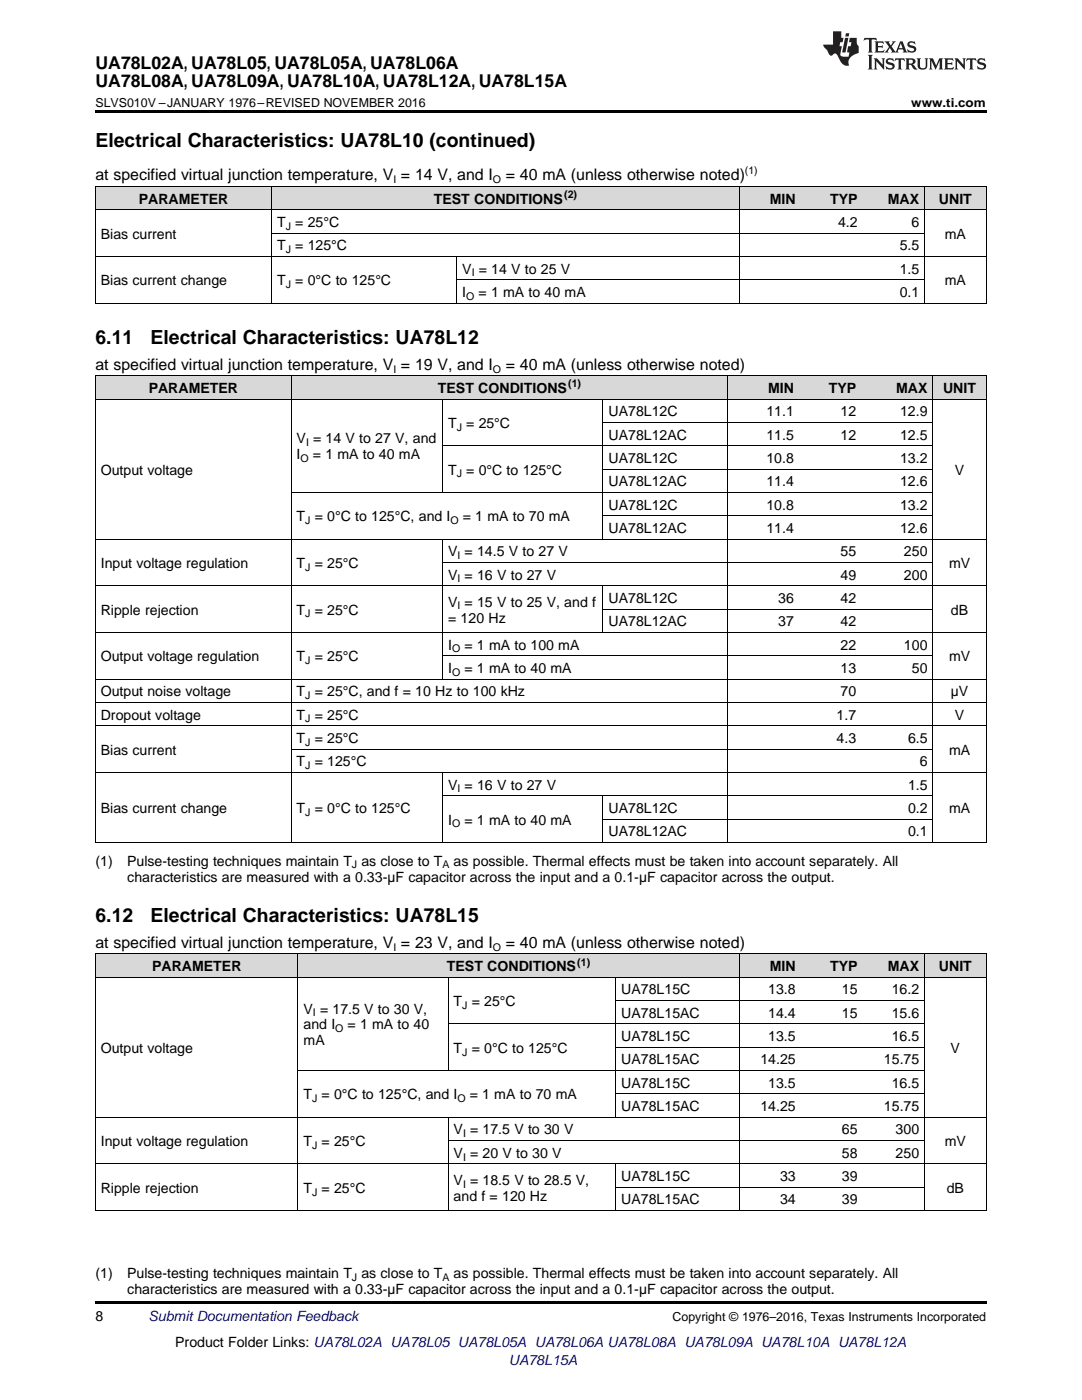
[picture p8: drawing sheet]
<svg xmlns="http://www.w3.org/2000/svg" width="216mm" height="279mm" viewBox="0 0 216 279" stroke-linecap="round" stroke-linejoin="round" font-family="sans-serif">
<defs><g id="words">
<g font-size="3.9">
<text x="19" y="29.3">Electrical Characteristics: UA78L10 (continued)</text>
<text x="19" y="68.6">6.11</text>
<text x="30.1" y="68.6">Electrical Characteristics: UA78L12</text>
<text x="19" y="184">6.12</text>
<text x="30.1" y="184">Electrical Characteristics: UA78L15</text>
</g>
<g font-size="3.5">
<text x="19" y="13.8">UA78L02A, UA78L05, UA78L05A, UA78L06A</text>
<text x="19" y="17.3">UA78L08A, UA78L09A, UA78L10A, UA78L12A, UA78L15A</text>
</g>
<g font-size="3.2">
<text x="19" y="36">at specified virtual junction temperature, V = 14 V, and I</text>
<text x="100.9" y="36">= 40 mA (unless otherwise noted)</text>
<text x="19" y="73.8">at specified virtual junction temperature, V = 19 V, and I</text>
<text x="100.9" y="73.8">= 40 mA (unless otherwise noted)</text>
<text x="19" y="189.2">at specified virtual junction temperature, V = 23 V, and I</text>
<text x="100.9" y="189.2">= 40 mA (unless otherwise noted)</text>
</g>
<g font-size="2.8">
<text x="27.7" y="40.6">PARAMETER</text>
<text x="86.6" y="40.6">TEST CONDITIONS</text>
<text x="153.6" y="40.6">MIN</text>
<text x="165.6" y="40.6">TYP</text>
<text x="177.2" y="40.6">MAX</text>
<text x="187.4" y="40.6">UNIT</text>
<text x="20.1" y="47.6">Bias current</text>
<text x="55.3" y="45.3">T = 25°C</text>
<text x="167.2" y="45.3">4.2</text>
<text x="181.9" y="45.3">6</text>
<text x="188.5" y="47.6">mA</text>
<text x="55.3" y="50">T = 125°C</text>
<text x="179.5" y="50">5.5</text>
<text x="20.1" y="56.9">Bias current change</text>
<text x="55.3" y="56.9">T = 0°C to 125°C</text>
<text x="92.3" y="54.6">V = 14 V to 25 V</text>
<text x="92.3" y="59.3">I</text>
<text x="95.5" y="59.3">= 1 mA to 40 mA</text>
<text x="179.5" y="54.6">1.5</text>
<text x="179.5" y="59.3">0.1</text>
<text x="188.5" y="56.9">mA</text>
<text x="29.7" y="78.4">PARAMETER</text>
<text x="87.4" y="78.4">TEST CONDITIONS</text>
<text x="121.4" y="83.1">UA78L12C</text>
<text x="152.9" y="83.1">11.1</text>
<text x="153.2" y="78.4">MIN</text>
<text x="165.4" y="78.4">TYP</text>
<text x="167.7" y="83.1">12</text>
<text x="178.8" y="78.4">MAX</text>
<text x="179.6" y="83.1">12.9</text>
<text x="188.2" y="78.4">UNIT</text>
<text x="59.2" y="88.5">V = 14 V to 27 V, and</text>
<text x="89.4" y="85.4">T = 25°C</text>
<text x="121.4" y="87.7">UA78L12AC</text>
<text x="152.9" y="87.7">11.5</text>
<text x="167.7" y="87.7">12</text>
<text x="179.6" y="87.7">12.5</text>
<text x="20.1" y="94.7">Output voltage</text>
<text x="59.2" y="91.7">I</text>
<text x="62.4" y="91.7">= 1 mA to 40 mA</text>
<text x="89.4" y="94.7">T = 0°C to 125°C</text>
<text x="121.4" y="92.4">UA78L12C</text>
<text x="152.9" y="92.4">10.8</text>
<text x="179.6" y="92.4">13.2</text>
<text x="190.5" y="94.7">V</text>
<text x="121.4" y="97">UA78L12AC</text>
<text x="121.4" y="101.7">UA78L12C</text>
<text x="152.9" y="97">11.4</text>
<text x="152.9" y="101.7">10.8</text>
<text x="179.6" y="97">12.6</text>
<text x="179.6" y="101.7">13.2</text>
<text x="59.2" y="104">T = 0°C to 125°C, and I</text>
<text x="92.4" y="104">= 1 mA to 70 mA</text>
<text x="121.4" y="106.4">UA78L12AC</text>
<text x="152.9" y="106.4">11.4</text>
<text x="179.6" y="106.4">12.6</text>
<text x="20.1" y="113.3">Input voltage regulation</text>
<text x="59.2" y="113.3">T = 25°C</text>
<text x="89.4" y="111">V = 14.5 V to 27 V</text>
<text x="167.7" y="111">55</text>
<text x="180.4" y="111">250</text>
<text x="189.4" y="113.3">mV</text>
<text x="89.4" y="115.7">V = 16 V to 27 V</text>
<text x="167.7" y="115.7">49</text>
<text x="180.4" y="115.7">200</text>
<text x="20.1" y="122.7">Ripple rejection</text>
<text x="59.2" y="122.7">T = 25°C</text>
<text x="89.4" y="121.1">V = 15 V to 25 V, and f</text>
<text x="89.4" y="124.2">= 120 Hz</text>
<text x="121.4" y="120.3">UA78L12C</text>
<text x="121.4" y="125">UA78L12AC</text>
<text x="155.3" y="120.3">36</text>
<text x="155.3" y="125">37</text>
<text x="167.7" y="120.3">42</text>
<text x="167.7" y="125">42</text>
<text x="189.8" y="122.7">dB</text>
<text x="20.1" y="132">Output voltage regulation</text>
<text x="59.2" y="132">T = 25°C</text>
<text x="89.4" y="129.6">I</text>
<text x="92.7" y="129.6">= 1 mA to 100 mA</text>
<text x="167.7" y="129.6">22</text>
<text x="180.4" y="129.6">100</text>
<text x="189.4" y="132">mV</text>
<text x="89.4" y="134.3">I</text>
<text x="92.7" y="134.3">= 1 mA to 40 mA</text>
<text x="167.7" y="134.3">13</text>
<text x="182" y="134.3">50</text>
<text x="20.1" y="139">Output noise voltage</text>
<text x="20.1" y="143.6">Dropout voltage</text>
<text x="59.2" y="139">T = 25°C, and f = 10 Hz to 100 kHz</text>
<text x="59.2" y="143.6">T = 25°C</text>
<text x="166.9" y="143.6">1.7</text>
<text x="167.7" y="139">70</text>
<text x="189.7" y="139">µV</text>
<text x="190.5" y="143.6">V</text>
<text x="59.2" y="148.3">T = 25°C</text>
<text x="166.9" y="148.3">4.3</text>
<text x="181.2" y="148.3">6.5</text>
<text x="20.1" y="150.6">Bias current</text>
<text x="59.2" y="152.9">T = 125°C</text>
<text x="183.5" y="152.9">6</text>
<text x="189.4" y="150.6">mA</text>
<text x="89.4" y="157.6">V = 16 V to 27 V</text>
<text x="181.2" y="157.6">1.5</text>
<text x="20.1" y="162.2">Bias current change</text>
<text x="59.2" y="162.2">T = 0°C to 125°C</text>
<text x="89.4" y="164.6">I</text>
<text x="92.7" y="164.6">= 1 mA to 40 mA</text>
<text x="121.4" y="162.2">UA78L12C</text>
<text x="121.4" y="166.9">UA78L12AC</text>
<text x="181.2" y="162.2">0.2</text>
<text x="181.2" y="166.9">0.1</text>
<text x="189.4" y="162.2">mA</text>
<text x="19" y="172.8">(1)</text>
<text x="25.4" y="172.8">Pulse-testing techniques maintain T as close to T</text>
<text x="90.5" y="172.8">as possible. Thermal effects must be taken into account separately. All</text>
<text x="25.4" y="175.9">characteristics are measured with a 0.33-µF capacitor across the input and a 0.1-µF capacitor across the output.</text>
<text x="30.3" y="193.8">PARAMETER</text>
<text x="89.2" y="193.8">TEST CONDITIONS</text>
<text x="153.6" y="193.8">MIN</text>
<text x="165.6" y="193.8">TYP</text>
<text x="177.2" y="193.8">MAX</text>
<text x="187.4" y="193.8">UNIT</text>
<text x="60.6" y="202.3">V = 17.5 V to 30 V,</text>
<text x="90.5" y="200.8">T = 25°C</text>
<text x="124" y="198.5">UA78L15C</text>
<text x="124" y="203.1">UA78L15AC</text>
<text x="153.3" y="198.5">13.8</text>
<text x="153.3" y="203.1">14.4</text>
<text x="168" y="198.5">15</text>
<text x="168" y="203.1">15</text>
<text x="177.9" y="198.5">16.2</text>
<text x="177.9" y="203.1">15.6</text>
<text x="60.6" y="205.5">and I</text>
<text x="60.6" y="208.6">mA</text>
<text x="69.4" y="205.5">= 1 mA to 40</text>
<text x="124" y="207.8">UA78L15C</text>
<text x="153.3" y="207.8">13.5</text>
<text x="177.9" y="207.8">16.5</text>
<text x="20.1" y="210.1">Output voltage</text>
<text x="90.5" y="210.1">T = 0°C to 125°C</text>
<text x="124" y="212.4">UA78L15AC</text>
<text x="151.7" y="212.4">14.25</text>
<text x="176.4" y="212.4">15.75</text>
<text x="189.7" y="210.1">V</text>
<text x="60.6" y="219.4">T = 0°C to 125°C, and I</text>
<text x="93.7" y="219.4">= 1 mA to 70 mA</text>
<text x="124" y="217.1">UA78L15C</text>
<text x="124" y="221.8">UA78L15AC</text>
<text x="151.7" y="221.8">14.25</text>
<text x="153.3" y="217.1">13.5</text>
<text x="176.4" y="221.8">15.75</text>
<text x="177.9" y="217.1">16.5</text>
<text x="90.5" y="226.4">V = 17.5 V to 30 V</text>
<text x="168" y="226.4">65</text>
<text x="178.7" y="226.4">300</text>
<text x="20.1" y="228.7">Input voltage regulation</text>
<text x="60.6" y="228.7">T = 25°C</text>
<text x="90.5" y="231.1">V = 20 V to 30 V</text>
<text x="168" y="231.1">58</text>
<text x="178.7" y="231.1">250</text>
<text x="188.5" y="228.7">mV</text>
<text x="20.1" y="238.1">Ripple rejection</text>
<text x="60.6" y="238.1">T = 25°C</text>
<text x="90.5" y="236.5">V = 18.5 V to 28.5 V,</text>
<text x="90.5" y="239.6">and f = 120 Hz</text>
<text x="124" y="235.7">UA78L15C</text>
<text x="155.6" y="235.7">33</text>
<text x="168" y="235.7">39</text>
<text x="188.9" y="238.1">dB</text>
<text x="124" y="240.4">UA78L15AC</text>
<text x="155.6" y="240.4">34</text>
<text x="168" y="240.4">39</text>
<text x="19" y="255.1">(1)</text>
<text x="25.4" y="255.1">Pulse-testing techniques maintain T as close to T</text>
<text x="90.5" y="255.1">as possible. Thermal effects must be taken into account separately. All</text>
<text x="19" y="263.6">8</text>
<text x="25.4" y="258.2">characteristics are measured with a 0.33-µF capacitor across the input and a 0.1-µF capacitor across the output.</text>
<text x="35" y="268.9">Product Folder Links: UA78L02A UA78L05 UA78L05A UA78L06A UA78L08A UA78L09A UA78L10A UA78L12A</text>
</g>
<g font-size="2.8" fill="#0000c8">
<text x="29.6" y="263.6">Submit Documentation Feedback</text>
<text x="101.5" y="272.4">UA78L15A</text>
</g>
<g font-size="2.5">
<text x="19" y="21.4">SLVS010V –JANUARY 1976–REVISED NOVEMBER 2016</text>
<text x="181.8" y="21.4">www.ti.com</text>
<text x="134.2" y="263.6">Copyright © 1976–2016, Texas Instruments Incorporated</text>
</g>
<g font-size="2.1">
<text x="148.6" y="34.7">(1)</text>
<text x="78.5" y="36.6">I</text>
<text x="98.4" y="36.6">O</text>
<text x="112.6" y="39.5">(2)</text>
<text x="57" y="45.9">J</text>
<text x="57" y="50.5">J</text>
<text x="57" y="57.5">J</text>
<text x="93" y="59.8">O</text>
<text x="94.1" y="55.2">I</text>
<text x="78.5" y="74.4">I</text>
<text x="98.4" y="74.4">O</text>
<text x="113.4" y="77.3">(1)</text>
<text x="61.1" y="89">I</text>
<text x="91.1" y="86">J</text>
<text x="60" y="92.2">O</text>
<text x="91.1" y="95.3">J</text>
<text x="60.9" y="104.6">J</text>
<text x="89.9" y="104.6">O</text>
<text x="60.9" y="113.9">J</text>
<text x="91.3" y="111.6">I</text>
<text x="91.3" y="116.2">I</text>
<text x="60.9" y="123.2">J</text>
<text x="91.3" y="121.6">I</text>
<text x="90.2" y="130.2">O</text>
<text x="60.9" y="132.5">J</text>
<text x="90.2" y="134.9">O</text>
<text x="60.9" y="139.5">J</text>
<text x="60.9" y="144.2">J</text>
<text x="60.9" y="148.8">J</text>
<text x="60.9" y="153.5">J</text>
<text x="91.3" y="158.2">I</text>
<text x="60.9" y="162.8">J</text>
<text x="90.2" y="165.1">O</text>
<text x="70.2" y="173.3">J</text>
<text x="88.3" y="173.3">A</text>
<text x="78.5" y="189.8">I</text>
<text x="98.4" y="189.8">O</text>
<text x="115.2" y="192.7">(1)</text>
<text x="62.4" y="202.8">I</text>
<text x="92.2" y="201.4">J</text>
<text x="66.9" y="206">O</text>
<text x="92.2" y="210.7">J</text>
<text x="62.3" y="220">J</text>
<text x="91.3" y="220">O</text>
<text x="92.4" y="227">I</text>
<text x="62.3" y="229.3">J</text>
<text x="92.4" y="231.6">I</text>
<text x="62.3" y="238.6">J</text>
<text x="92.4" y="237">I</text>
<text x="70.2" y="255.6">J</text>
<text x="88.3" y="255.6">A</text>
</g>
</g></defs>
<g fill="#d8d8d8">
<path d="M19 190.4h40.5v4.7h-40.5z"/>
<path d="M59.5 190.4h30v4.7h-30z"/>
<path d="M89.5 190.4h33.4v4.7h-33.4z"/>
<path d="M122.9 190.4h24.6v4.7h-24.6z"/>
<path d="M147.5 190.4h12.4v4.7h-12.4z"/>
<path d="M159.9 190.4h12.3v4.7h-12.3z"/>
<path d="M172.2 190.4h12.3v4.7h-12.3z"/>
<path d="M184.5 190.4h12.3v4.7h-12.3z"/>
<path d="M19 75h39.1v4.7h-39.1z"/>
<path d="M58.1 75h30.3v4.7h-30.3z"/>
<path d="M88.4 75h32v4.7h-32z"/>
<path d="M120.4 75h24.9v4.7h-24.9z"/>
<path d="M145.3 75h14.2v4.7h-14.2z"/>
<path d="M159.5 75h12.4v4.7h-12.4z"/>
<path d="M171.9 75h14.3v4.7h-14.3z"/>
<path d="M186.2 75h10.6v4.7h-10.6z"/>
<path d="M19 37.3h35.3v4.6h-35.3z"/>
<path d="M54.3 37.3h36.9v4.6h-36.9z"/>
<path d="M91.2 37.3h56.3v4.6h-56.3z"/>
<path d="M147.5 37.3h12.4v4.6h-12.4z"/>
<path d="M159.9 37.3h12.3v4.6h-12.3z"/>
<path d="M172.2 37.3h12.3v4.6h-12.3z"/>
<path d="M184.5 37.3h12.3v4.6h-12.3z"/>
</g>
<g fill="#000">
<path d="M19 22h177.8v.5h-177.8zM19 60.5h.2zM91.1 60.5h.1zM147.4 60.5h.1zM159.8 60.5h.1zM172.1 60.5h.1zM184.4 60.5h.1zM196.7 60.5h.1zM19 168.1l.2 .1zM88.3 168.1l.1 .1zM120.3 168.1l.1 .1zM145.2 168.1l.1 .1z"/>
<path d="M159.4 168.1l.1 .1zM171.8 168.1l.1 .1zM186.1 168.1l.1 .1zM196.7 168.1l.1 .1zM19 259.7h177.8v.5h-177.8z"/>
</g>
<g fill="none" stroke="#000" stroke-width=".2">
<path d="M19 37.2h177.8M19.1 37.2v23.3M54.2 37.2v23.3M147.5 37.2v23.3M184.4 37.2v23.3M196.8 37.2v23.3M19 51.2h177.8M19 41.9h177.8M54.3 46.5h130.2M91.1 51.2v9.3M91.2 55.8h93.3M19 75h177.8v93.2"/>
<path d="M19 79.6h177.8M19 60.5h177.8M19.1 75v93.2M58.1 75v93.2M88.3 79.7v18.6M120.3 79.7v27.9M145.2 75v93.2M186.1 75v93.2M58.1 98.3h128.1M88.4 89h97.8M120.4 93.6h65.8M120.4 84.3h65.8"/>
<path d="M19 116.9h177.8M19 107.6h177.8M88.3 107.6v28M88.4 112.2h97.8M120.3 116.9v9.4M120.4 102.9h65.8M19 135.5h177.8M19 126.2h177.8M88.4 130.9h97.8M120.4 121.5h65.8M19 154.1h177.8M19 144.8h177.8"/>
<path d="M19 140.2h177.8M58.1 149.5h128.1M88.3 154.2v14M88.4 158.8h97.8M120.3 158.8v9.4M19 168.1h177.8M120.4 163.5h65.8M19 195h177.8M19 190.4h177.8M19.1 190.4v51.3M59.5 190.4v51.3M89.4 195.1v18.6"/>
<path d="M122.9 195.1v27.9M122.9 199.7h61.6M147.5 190.4v51.3M184.4 190.4v51.3M196.8 190.4v51.3M59.5 213.7h125M89.5 204.3h95M122.9 218.3h61.6M122.9 209h61.6M19 232.3h177.8M19 223h177.8M89.4 223v18.7"/>
<path d="M89.5 227.6h95M122.9 232.3v9.4M122.9 236.9h61.6M19 241.6h177.8"/>
</g>
<g fill="#231f20">
<path d="M172.5 7.6l-.1 .5 .4-.2h.6v.1v2.1l-.2 .4h.9l-.2-.4v-2.1l.1-.1h.5l.5 .2-.2-.5zM174.5 8.3l.2 .3v1.5l-.2 .4h1.8l.2-.6a1.04 1.04 0 0 1-1.3 .2v-.7h.6l.3 .2v-.6l-.3 .2h-.6v-.6l.8-.1 .4 .3-.2-.5zM176.5 8.3l.9 1.1-.9 1.1h.8l-.2-.2 .4-.7 .5 .7-.2 .2h1.5l-.2-.2 .2-.4h.9l.1 .4-.2 .2h1l-.3-.3-.7-1.9h-.5l-.9 2-.8-1 .9-1h-.8l.1 .3-.4 .5-.3-.6 .1-.2zM179.7 8.6l.4 1h-.7zM181.3 8.4a.63 .63 0 0 0-.2 .7 .63 .63 0 0 0 .6 .4l.6 .2 .1 .2a.75 .75 0 0 1-.7 .4 .75 .75 0 0 1-.6-.5l.1 .7 .1-.1a1.11 1.11 0 0 0 1.5-.6 1.13 1.13 0 0 0-1.2-.8l-.1-.4a1.04 1.04 0 0 1 1.2 .2l-.2-.5-.2 .1-.4-.2zM173.2 10.9l.2 .4v2.2l-.2 .4h1l-.3-.4v-2.2l.3-.4zM174.3 11.6l.3 .4v1.5l-.3 .4h.8l-.2-.4v-1.3l1.5 1.7v-1.9l.2-.4h-.7l.2 .4v.9l-1.1-1.3zM177 11.8a.62 .62 0 0 0-.2 .7 .62 .62 0 0 0 .6 .4l.6 .1 .1 .3a.76 .76 0 0 1-.7 .3 .76 .76 0 0 1-.7-.4l.2 .7 .1-.1a1.11 1.11 0 0 0 1.5-.6 1.13 1.13 0 0 0-1.2-.8l-.1-.4a1.04 1.04 0 0 1 1.2 .2l-.2-.6-.2 .1-.5-.1zM178.7 11.6l-.2 .6a.61 .61 0 0 1 .8-.3v1.6l-.2 .4h.9l-.2-.4v-1.6a.63 .63 0 0 1 .7 .3l-.1-.6zM180.6 11.6l.3 .4v1.5l-.3 .4h1l-.2-.2-.1-.8 .6 .2a.76 .76 0 0 0 1.2 .7l-1-1a.58 .58 0 0 0 .6-.5 .58 .58 0 0 0-.5-.6zM181.4 11.9h.1a.45 .45 0 0 1 .5 .1 .45 .45 0 0 1 .1 .5l-.8 .2zM182.9 11.6l.2 .2a2.17 2.17 0 0 0 .3 1.9 .99 .99 0 0 0 1.6-.6v-1.1l.2-.4h-.7l.2 .2a1.92 1.92 0 0 1-.2 1.8 .6 .6 0 0 1-.9-.5v-1.1l.2-.4zM185.4 11.6l.2 .4v1.5l-.2 .4h.7l-.2-.4v-1.4l.8 1.8 .8-1.8v1.4l-.2 .4h.9l-.2-.4v-1.5l.2-.4h-.8l-.6 1.5-.6-1.5zM188.4 11.6l.2 .4v1.5l-.2 .4h1.8l.1-.6a1.04 1.04 0 0 1-1.2 .1v-.6h.5l.4 .2v-.6l-.4 .2h-.5v-.7h.8l.3 .3-.1-.6zM190.5 11.6l.2 .4v1.5l-.2 .4h.7l-.2-.4v-1.3l1.5 1.7v-1.9l.2-.4h-.7l.2 .4v.9l-1.1-1.3zM192.9 11.6l-.1 .6a.61 .61 0 0 1 .7-.3l.1 1.6-.3 .4h1l-.3-.4 .1-1.6a.63 .63 0 0 1 .7 .3l-.1-.6zM195.2 11.8a.62 .62 0 0 0-.2 .7 .62 .62 0 0 0 .6 .4l.6 .1 .1 .3a.76 .76 0 0 1-.7 .3 .76 .76 0 0 1-.6-.4l.1 .7 .1-.1a1.11 1.11 0 0 0 1.6-.6 1.13 1.13 0 0 0-1.3-.8l-.1-.4a1.04 1.04 0 0 1 1.2 .2l-.1-.6-.2 .1-.5-.1z"/>
<path d="M166.2 6.3v2.6h-1.9v.4l.8 .9a.91 .91 0 0 0 1 .8 .56 .56 0 0 1 .5-.3 .56 .56 0 0 1 .5 .3l.4 .8a1.53 1.53 0 0 0 1.9 1.2 1.54 1.54 0 0 1 1-2.1l.9-.3v-1.4a1.52 1.52 0 0 1-.4-1.6h-1.3l-.2 .8h.5l-.2 .8h-.5l-.1 1v.2l.4 .1-.2 .8a1.93 1.93 0 0 1-1.6-.3l.3-1.8h-.5l.2-.8h.4l.2-.8h-.4v-1.3zM168.6 7.6l-.6 2.9h.7l.6-2.9zM168.8 6.6l-.1 .7h.6l.2-.7z"/>
</g>
<use href="#words"/>
</svg>
